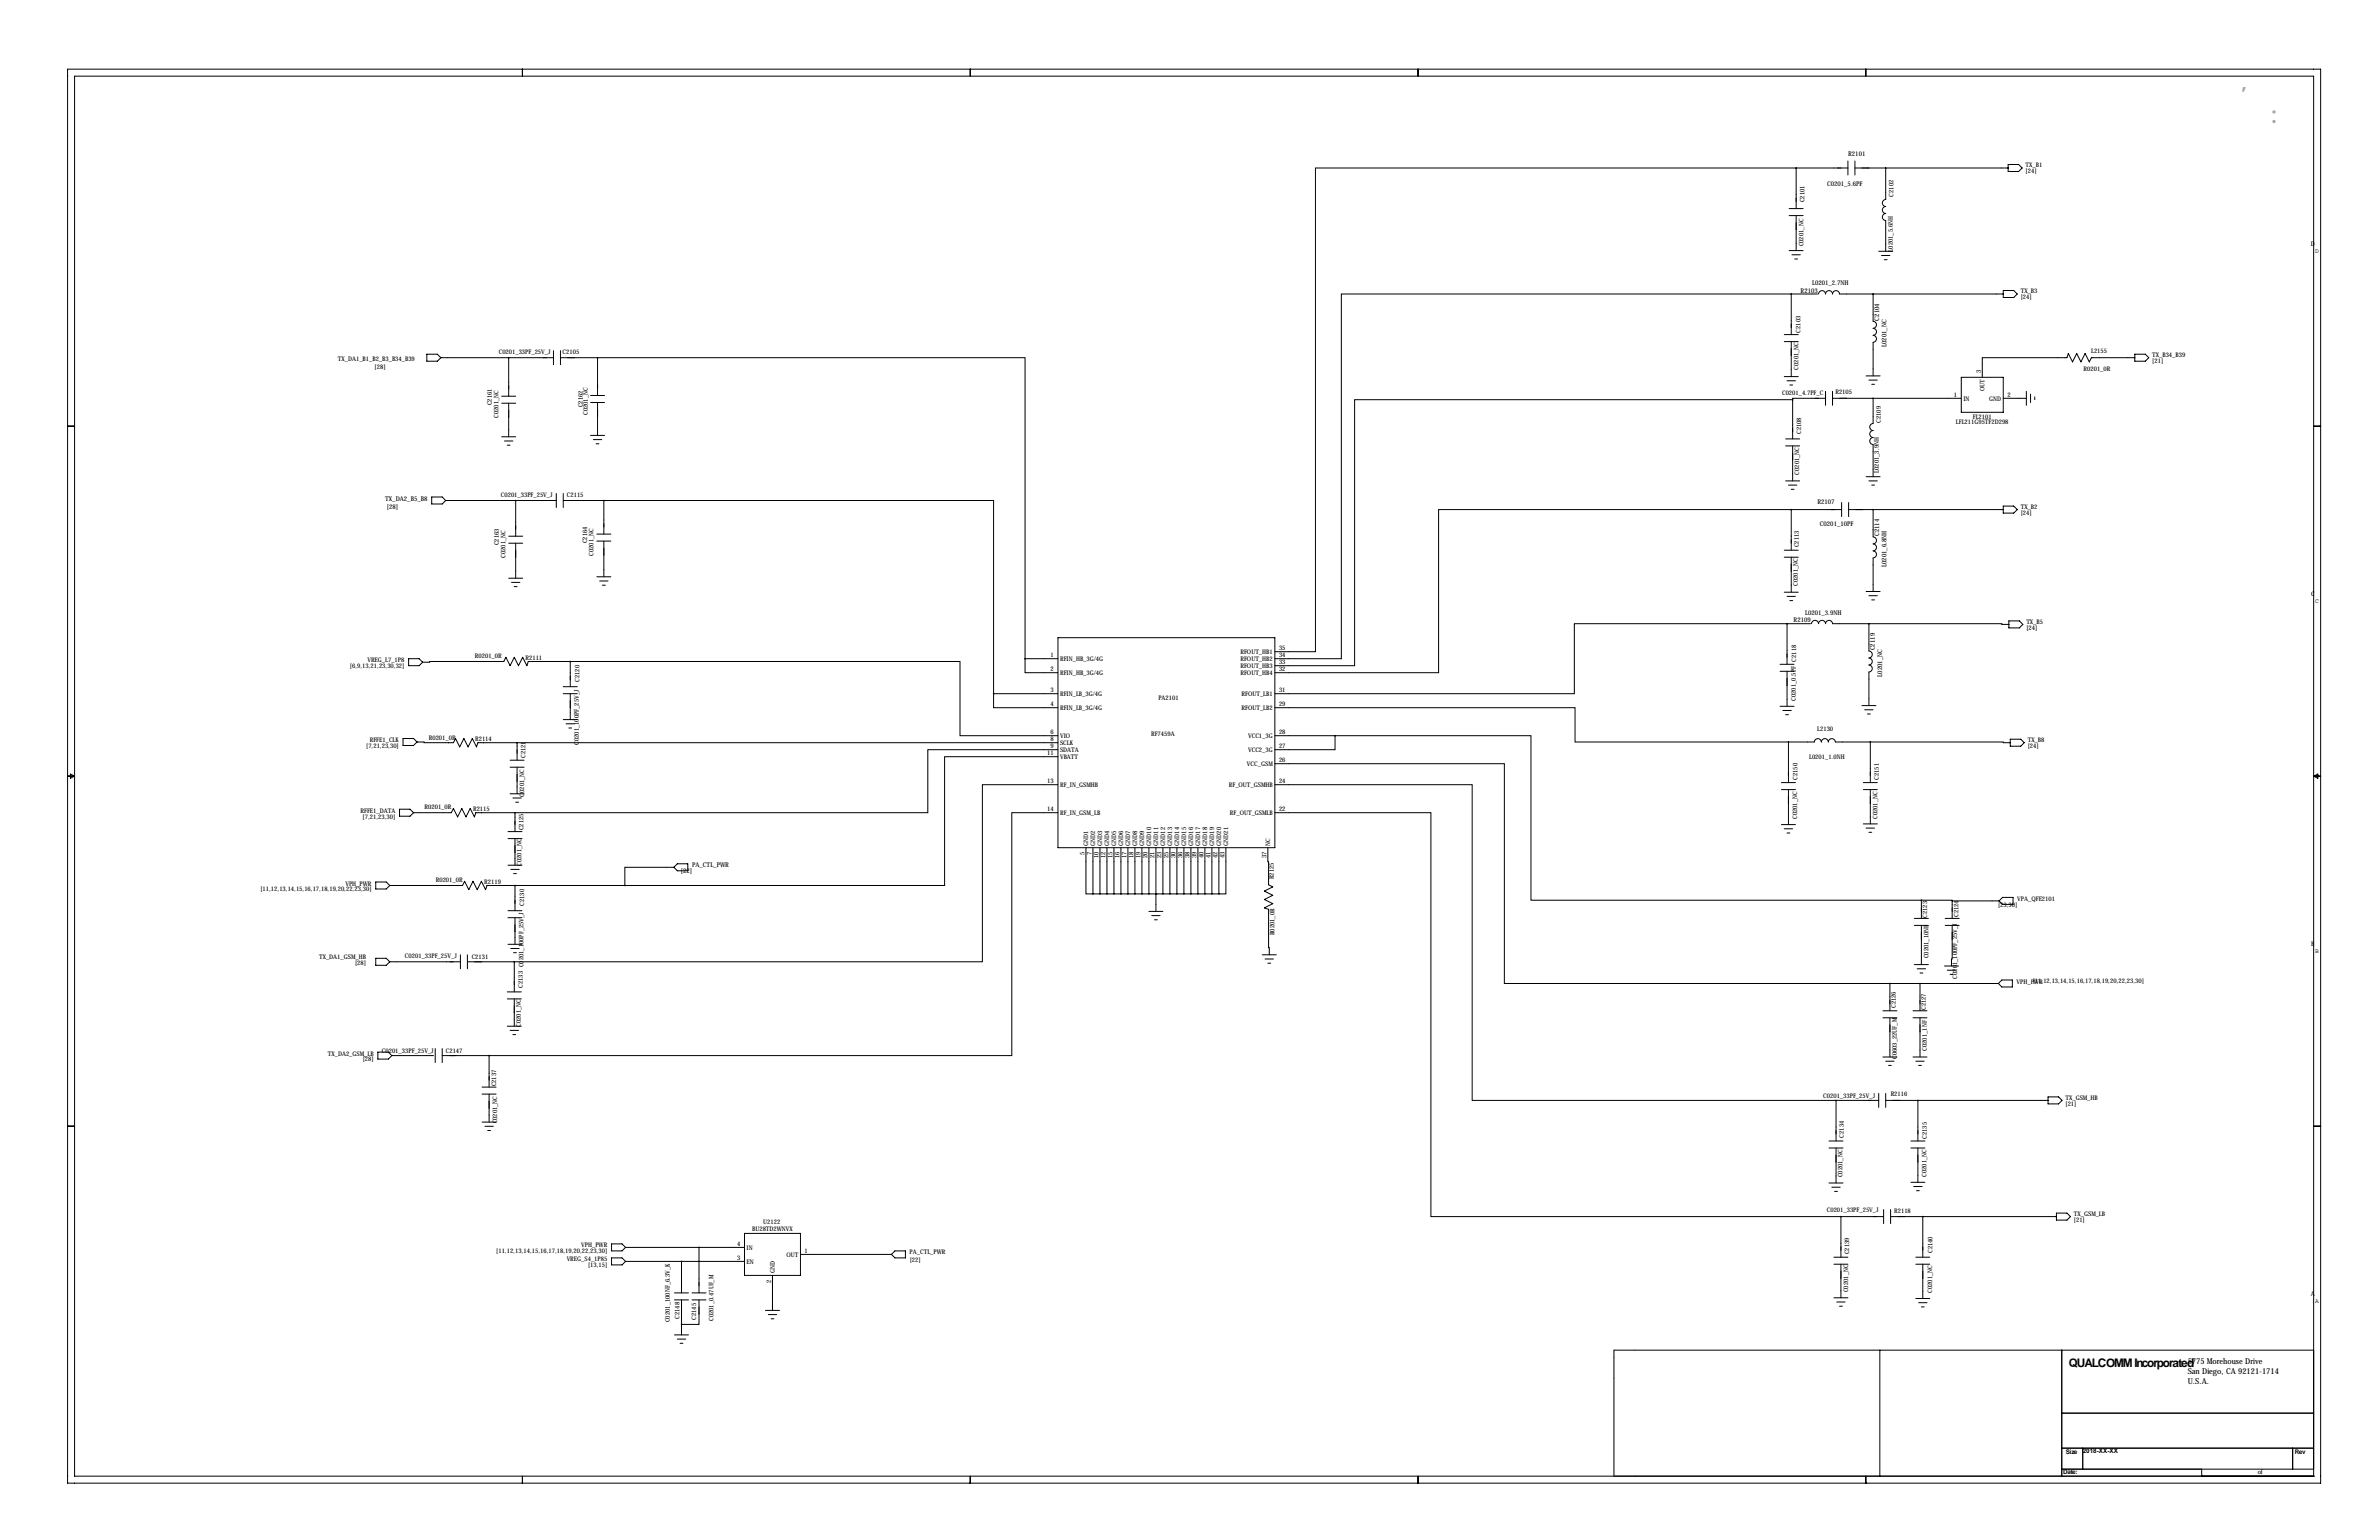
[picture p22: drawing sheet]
<svg xmlns="http://www.w3.org/2000/svg" width="864mm" height="559mm" viewBox="0 0 864 559" stroke-linecap="round" stroke-linejoin="round" font-family="sans-serif">
<defs><g id="words">
<g font-size="7.3" fill="#666">
<text x="813.4" y="32.7">，</text>
<text x="823.7" y="44.7">：</text>
</g>
<text font-size="4.3" x="751" y="496">QUALCOMM Incorporated</text>
<g font-size="3">
<text x="794.2" y="494.8">5775 Morehouse Drive</text>
<text x="794.2" y="502.4">U.S.A.</text>
<text x="794.2" y="498.6">San Diego, CA 92121-1714</text>
</g>
<g font-size="2.4">
<text x="670.9" y="56.5">R2101</text>
<text x="663.2" y="67.6">C0201_5.6PF</text>
<text x="653.6" y="106.2">R2103</text>
<text x="657.8" y="103.5">L0201_2.7NH</text>
<text x="682.1" y="116.3" transform="rotate(-90 682.1 116.3)">C2104</text>
<text x="684.8" y="125.9" transform="rotate(-90 684.8 125.9)">L0201_NC</text>
<text x="139.8" y="181.6">TX_DA2_B5_B8</text>
<text x="140.4" y="184.5">[28]</text>
<text x="659.7" y="182.8">R2107</text>
<text x="660.6" y="190.8">C0201_10PF</text>
<text x="682.1" y="194.6" transform="rotate(-90 682.1 194.6)">C2114</text>
<text x="684.8" y="205.8" transform="rotate(-90 684.8 205.8)">L0201_6.8NH</text>
<text x="651.1" y="225.8">R2109</text>
<text x="655.3" y="223.1">L0201_3.9NH</text>
<text x="680.6" y="236" transform="rotate(-90 680.6 236)">C2119</text>
<text x="683.3" y="245.6" transform="rotate(-90 683.3 245.6)">L0201_NC</text>
<text x="247.1" y="316.9">[22]</text>
<text x="251.2" y="314.7">PA_CTL_PWR</text>
</g>
<g font-size="2.3">
<text x="735.3" y="60.7">TX_B1</text>
<text x="735.3" y="62.8">[24]</text>
<text x="687.3" y="71.3" transform="rotate(-90 687.3 71.3)">C2102</text>
<text x="655.1" y="73.4" transform="rotate(-90 655.1 73.4)">C2101</text>
<text x="654.6" y="89.4" transform="rotate(-90 654.6 89.4)">C0201_NC</text>
<text x="838.9" y="89.1">D</text>
<text x="687.2" y="91.3" transform="rotate(-90 687.2 91.3)">L0201_5.6NH</text>
<text x="840.5" y="91.8">D</text>
<text x="733.6" y="106.4">TX_B3</text>
<text x="733.6" y="108.5">[24]</text>
<text x="653.5" y="120.7" transform="rotate(-90 653.5 120.7)">C2103</text>
<text x="122.7" y="131.1">TX_DA1_B1_B2_B3_B34_B39</text>
<text x="181" y="128.3">C0201_33PF_25V_J</text>
<text x="204.2" y="128.4">C2105</text>
<text x="759.1" y="128.1">L2155</text>
<text x="781.3" y="129.5">TX_B34_B39</text>
<text x="781.3" y="131.7">[21]</text>
<text x="136" y="133.9">[28]</text>
<text x="652.9" y="134.1" transform="rotate(-90 652.9 134.1)">C0201_NC</text>
<text x="719.1" y="135.4" transform="rotate(-90 719.1 135.4)">3</text>
<text x="756.4" y="134.5">R0201_0R</text>
<text x="646.9" y="143.3">C0201_4.7PF_C</text>
<text x="666.3" y="142.8">R2105</text>
<text x="720.4" y="142" transform="rotate(-90 720.4 142)">OUT</text>
<text x="178.6" y="147.1" transform="rotate(-90 178.6 147.1)">C2161</text>
<text x="211.6" y="147.8" transform="rotate(-90 211.6 147.8)">C2162</text>
<text x="709.3" y="144">1</text>
<text x="712.7" y="145.3">IN</text>
<text x="722.1" y="145.3">GND</text>
<text x="728.7" y="144">2</text>
<text x="180.9" y="151.6" transform="rotate(-90 180.9 151.6)">C0201_NC</text>
<text x="213.4" y="150.6" transform="rotate(-90 213.4 150.6)">C0201_NC</text>
<text x="682.8" y="153.4" transform="rotate(-90 682.8 153.4)">C2109</text>
<text x="710" y="153.8">LFL211G95TF2D298</text>
<text x="716.2" y="151.9">FL2101</text>
<text x="653.8" y="157.5" transform="rotate(-90 653.8 157.5)">C2108</text>
<text x="653.1" y="172.2" transform="rotate(-90 653.1 172.2)">C0201_NC</text>
<text x="682.1" y="171.6" transform="rotate(-90 682.1 171.6)">L0201_3.9NH</text>
<text x="181.8" y="180.3">C0201_33PF_25V_J</text>
<text x="205.8" y="180.2">C2115</text>
<text x="733.6" y="184.7">TX_B2</text>
<text x="733.6" y="186.8">[24]</text>
<text x="181.1" y="197.9" transform="rotate(-90 181.1 197.9)">C2163</text>
<text x="213.1" y="197.1" transform="rotate(-90 213.1 197.1)">C2164</text>
<text x="183.5" y="202.4" transform="rotate(-90 183.5 202.4)">C0201_NC</text>
<text x="215.5" y="201.7" transform="rotate(-90 215.5 201.7)">C0201_NC</text>
<text x="653" y="198.6" transform="rotate(-90 653 198.6)">C2113</text>
<text x="652.6" y="212.6" transform="rotate(-90 652.6 212.6)">C0201_NC</text>
<text x="839" y="216.1">C</text>
<text x="840.5" y="218.8">C</text>
<text x="735.6" y="226.3">TX_B5</text>
<text x="735.6" y="228.4">[24]</text>
<text x="172.4" y="238.8">R0201_0R</text>
<text x="190.8" y="239.5">R2111</text>
<text x="381.3" y="238.5">1</text>
<text x="384.8" y="239.8">RFIN_HB_3G/4G</text>
<text x="450.3" y="237.3">RFOUT_HB1</text>
<text x="450.3" y="239.8">RFOUT_HB2</text>
<text x="464.3" y="236">35</text>
<text x="464.3" y="238.5">34</text>
<text x="127" y="242.4">[6,9,13,21,23,30,32]</text>
<text x="133.4" y="240.3">VREG_L7_1P8</text>
<text x="381.3" y="243.6">2</text>
<text x="384.8" y="244.9">RFIN_HB_3G/4G</text>
<text x="450.3" y="242.4">RFOUT_HB3</text>
<text x="450.3" y="244.9">RFOUT_HB4</text>
<text x="464.3" y="241">33</text>
<text x="464.3" y="243.6">32</text>
<text x="210.3" y="247.4" transform="rotate(-90 210.3 247.4)">C2120</text>
<text x="381.3" y="251.2">3</text>
<text x="464.3" y="251.2">31</text>
<text x="381.3" y="256.3">4</text>
<text x="384.8" y="252.5">RFIN_LB_3G/4G</text>
<text x="384.8" y="257.6">RFIN_LB_3G/4G</text>
<text x="420.5" y="254">PA2101</text>
<text x="450.7" y="252.5">RFOUT_LB1</text>
<text x="450.7" y="257.6">RFOUT_LB2</text>
<text x="464.3" y="256.3">29</text>
<text x="651.9" y="254.3" transform="rotate(-90 651.9 254.3)">C0201_0.5PF C2118</text>
<text x="134.2" y="269.2">RFFE1_CLK</text>
<text x="155.7" y="268.5">R0201_0R</text>
<text x="172.5" y="269">R2114</text>
<text x="381.3" y="266.4">6</text>
<text x="381.3" y="269">8</text>
<text x="384.8" y="267.8">VIO</text>
<text x="417.9" y="267">RF7459A</text>
<text x="453.1" y="267.8">VCC1_3G</text>
<text x="464.3" y="266.4">28</text>
<text x="659.7" y="265.2">L2130</text>
<text x="736.1" y="269.2">TX_B8</text>
<text x="132.9" y="271.4">[7,21,23,30]</text>
<text x="190.8" y="275.1" transform="rotate(-90 190.8 275.1)">C2121</text>
<text x="210.1" y="270.3" transform="rotate(-90 210.1 270.3)">C0201_100PF_25V_J</text>
<text x="380.2" y="274.1">11</text>
<text x="381.3" y="271.5">9</text>
<text x="384.8" y="270.3">SCLK</text>
<text x="384.8" y="272.8">SDATA</text>
<text x="384.8" y="275.4">VBATT</text>
<text x="453.1" y="272.8">VCC2_3G</text>
<text x="464.3" y="271.5">27</text>
<text x="656.7" y="275.4">L0201_1.0NH</text>
<text x="736.1" y="271.4">[24]</text>
<text x="452.7" y="277.9">VCC_GSM</text>
<text x="464.3" y="276.6">26</text>
<text x="380.2" y="284.2">13</text>
<text x="384.8" y="285.5">RF_IN_GSMHB</text>
<text x="446.1" y="285.5">RF_OUT_GSMHB</text>
<text x="464.3" y="284.2">24</text>
<text x="652.5" y="283" transform="rotate(-90 652.5 283)">C2150</text>
<text x="682" y="283" transform="rotate(-90 682 283)">C2151</text>
<text x="154.1" y="293.6">R0201_0R</text>
<text x="190.3" y="289.1" transform="rotate(-90 190.3 289.1)">C0201_NC</text>
<text x="130.9" y="294.9">RFFE1_DATA</text>
<text x="131.6" y="297">[7,21,23,30]</text>
<text x="171.7" y="294.4">R2115</text>
<text x="380.2" y="294.4">14</text>
<text x="384.8" y="295.7">RF_IN_GSM_LB</text>
<text x="446.5" y="295.7">RF_OUT_GSMLB</text>
<text x="464.3" y="294.4">22</text>
<text x="652.4" y="297.2" transform="rotate(-90 652.4 297.2)">C0201_NC</text>
<text x="681.6" y="297.2" transform="rotate(-90 681.6 297.2)">C0201_NC</text>
<text x="190" y="301.2" transform="rotate(-90 190 301.2)">C2125</text>
<text x="393.7" y="310.3" transform="rotate(-90 393.7 310.3)">5</text>
<text x="395" y="306.8" transform="rotate(-90 395 306.8)">GND1</text>
<text x="396.2" y="310.3" transform="rotate(-90 396.2 310.3)">7</text>
<text x="397.6" y="306.8" transform="rotate(-90 397.6 306.8)">GND2</text>
<text x="398.8" y="311.5" transform="rotate(-90 398.8 311.5)">10</text>
<text x="400.1" y="306.8" transform="rotate(-90 400.1 306.8)">GND3</text>
<text x="401.3" y="311.5" transform="rotate(-90 401.3 311.5)">12</text>
<text x="402.6" y="306.8" transform="rotate(-90 402.6 306.8)">GND4</text>
<text x="403.9" y="311.5" transform="rotate(-90 403.9 311.5)">15</text>
<text x="405.2" y="306.8" transform="rotate(-90 405.2 306.8)">GND5</text>
<text x="406.4" y="311.5" transform="rotate(-90 406.4 311.5)">16</text>
<text x="407.7" y="306.8" transform="rotate(-90 407.7 306.8)">GND6</text>
<text x="408.9" y="311.5" transform="rotate(-90 408.9 311.5)">17</text>
<text x="410.3" y="306.8" transform="rotate(-90 410.3 306.8)">GND7</text>
<text x="411.5" y="311.5" transform="rotate(-90 411.5 311.5)">18</text>
<text x="412.8" y="306.8" transform="rotate(-90 412.8 306.8)">GND8</text>
<text x="414" y="311.5" transform="rotate(-90 414 311.5)">19</text>
<text x="415.3" y="306.8" transform="rotate(-90 415.3 306.8)">GND9</text>
<text x="416.6" y="311.5" transform="rotate(-90 416.6 311.5)">20</text>
<text x="417.9" y="306.8" transform="rotate(-90 417.9 306.8)">GND10</text>
<text x="419.1" y="311.5" transform="rotate(-90 419.1 311.5)">21</text>
<text x="420.4" y="306.8" transform="rotate(-90 420.4 306.8)">GND11</text>
<text x="421.6" y="311.5" transform="rotate(-90 421.6 311.5)">23</text>
<text x="423" y="306.8" transform="rotate(-90 423 306.8)">GND12</text>
<text x="424.2" y="311.5" transform="rotate(-90 424.2 311.5)">25</text>
<text x="425.5" y="306.8" transform="rotate(-90 425.5 306.8)">GND13</text>
<text x="426.7" y="311.5" transform="rotate(-90 426.7 311.5)">30</text>
<text x="428" y="306.8" transform="rotate(-90 428 306.8)">GND14</text>
<text x="429.3" y="311.5" transform="rotate(-90 429.3 311.5)">36</text>
<text x="430.6" y="306.8" transform="rotate(-90 430.6 306.8)">GND15</text>
<text x="431.8" y="311.5" transform="rotate(-90 431.8 311.5)">38</text>
<text x="433.1" y="306.8" transform="rotate(-90 433.1 306.8)">GND16</text>
<text x="434.3" y="311.5" transform="rotate(-90 434.3 311.5)">39</text>
<text x="435.7" y="306.8" transform="rotate(-90 435.7 306.8)">GND17</text>
<text x="436.9" y="311.5" transform="rotate(-90 436.9 311.5)">40</text>
<text x="438.2" y="306.8" transform="rotate(-90 438.2 306.8)">GND18</text>
<text x="439.4" y="311.5" transform="rotate(-90 439.4 311.5)">41</text>
<text x="440.7" y="306.8" transform="rotate(-90 440.7 306.8)">GND19</text>
<text x="442" y="311.5" transform="rotate(-90 442 311.5)">42</text>
<text x="443.3" y="306.8" transform="rotate(-90 443.3 306.8)">GND20</text>
<text x="444.5" y="311.5" transform="rotate(-90 444.5 311.5)">43</text>
<text x="445.8" y="306.8" transform="rotate(-90 445.8 306.8)">GND21</text>
<text x="459.7" y="311.5" transform="rotate(-90 459.7 311.5)">37</text>
<text x="461.1" y="306.8" transform="rotate(-90 461.1 306.8)">NC</text>
<text x="189.3" y="314.2" transform="rotate(-90 189.3 314.2)">C0201_NC</text>
<text x="94.5" y="323.4">[11,12,13,14,15,16,17,18,19,20,22,23,30]</text>
<text x="125.4" y="321.3">VPH_PWR</text>
<text x="158.2" y="320">R0201_0R</text>
<text x="175.8" y="320.8">R2119</text>
<text x="462.4" y="319" transform="rotate(-90 462.4 319)">R2125</text>
<text x="190.2" y="328.7" transform="rotate(-90 190.2 328.7)">C2130</text>
<text x="725.3" y="329">[23,30]</text>
<text x="732.3" y="326.9">VPA_QFE2101</text>
<text x="699.6" y="333" transform="rotate(-90 699.6 333)">C2123</text>
<text x="710.9" y="332.7" transform="rotate(-90 710.9 332.7)">C2124</text>
<text x="462.6" y="339.4" transform="rotate(-90 462.6 339.4)">R0201_0R</text>
<text x="115.8" y="348">TX_DA1_GSM_HB</text>
<text x="147" y="347.7">C0201_33PF_25V_J</text>
<text x="171.2" y="347.8">C2131</text>
<text x="700" y="347.7" transform="rotate(-90 700 347.7)">C0201_10NF</text>
<text x="839" y="343.1">B</text>
<text x="840.5" y="345.8">B</text>
<text x="128.9" y="350.1">[28]</text>
<text x="189.7" y="358.4" transform="rotate(-90 189.7 358.4)">C2133 C0201_100PF_25V_J</text>
<text x="710.5" y="355.1" transform="rotate(-90 710.5 355.1)">C0201_100PF_25V_J</text>
<text x="732" y="356.9">VPH_PWR</text>
<text x="737.9" y="356.7">[11,12,13,14,15,16,17,18,19,20,22,23,30]</text>
<text x="688.2" y="365.8" transform="rotate(-90 688.2 365.8)">C2126</text>
<text x="699.1" y="366.5" transform="rotate(-90 699.1 366.5)">C2127</text>
<text x="189.1" y="372.6" transform="rotate(-90 189.1 372.6)">C0201_NC</text>
<text x="119" y="383">TX_DA2_GSM_LB</text>
<text x="138.6" y="382">C0201_33PF_25V_J</text>
<text x="161.8" y="382.1">C2147</text>
<text x="699.5" y="381.3" transform="rotate(-90 699.5 381.3)">C0201_1NF</text>
<text x="131.7" y="385.2">[28]</text>
<text x="688.6" y="384.3" transform="rotate(-90 688.6 384.3)">C0603_22UF_M</text>
<text x="180.1" y="394.2" transform="rotate(-90 180.1 394.2)">C2137</text>
<text x="661.9" y="398.5">C0201_33PF_25V_J</text>
<text x="686.3" y="397.9">R2116</text>
<text x="749.8" y="399">TX_GSM_HB</text>
<text x="749.8" y="401.2">[21]</text>
<text x="180.4" y="407.7" transform="rotate(-90 180.4 407.7)">C0201_NC</text>
<text x="669.3" y="412.8" transform="rotate(-90 669.3 412.8)">C2134</text>
<text x="699.5" y="413.3" transform="rotate(-90 699.5 413.3)">C2135</text>
<text x="668.9" y="427.2" transform="rotate(-90 668.9 427.2)">C0201_NC</text>
<text x="699.4" y="427" transform="rotate(-90 699.4 427)">C0201_NC</text>
<text x="663.1" y="439.9">C0201_33PF_25V_J</text>
<text x="687.6" y="440.3">R2118</text>
<text x="752.9" y="441.2">TX_GSM_LB</text>
<text x="752.9" y="443.3">[21]</text>
<text x="273" y="446.6">BU28TD2WNVX</text>
<text x="277.1" y="444.2">U2122</text>
<text x="180.1" y="454.7">[11,12,13,14,15,16,17,18,19,20,22,23,30]</text>
<text x="211" y="452.6">VPH_PWR</text>
<text x="267.5" y="452.1">4</text>
<text x="271" y="453.4">IN</text>
<text x="285.5" y="456">OUT</text>
<text x="292.1" y="454.7">1</text>
<text x="330.2" y="455.2">PA_CTL_PWR</text>
<text x="671.3" y="455.2" transform="rotate(-90 671.3 455.2)">C2139</text>
<text x="701.5" y="454.7" transform="rotate(-90 701.5 454.7)">C2140</text>
<text x="205.7" y="457.7">VREG_S4_1P85</text>
<text x="213.5" y="459.8">[13,15]</text>
<text x="267.5" y="457.2">3</text>
<text x="271" y="458.5">EN</text>
<text x="330.3" y="458">[22]</text>
<text x="279.9" y="465.5" transform="rotate(-90 279.9 465.5)">2</text>
<text x="281.2" y="462" transform="rotate(-90 281.2 462)">GND</text>
<text x="670.9" y="468.9" transform="rotate(-90 670.9 468.9)">C0201_NC</text>
<text x="701.4" y="469.1" transform="rotate(-90 701.4 469.1)">C0201_NC</text>
<text x="838.9" y="470.1">A</text>
<text x="840.5" y="472.8">A</text>
<text x="243.2" y="479.8" transform="rotate(-90 243.2 479.8)">C0201_100NF_6.3V_K</text>
<text x="246.7" y="478.5" transform="rotate(-90 246.7 478.5)">C2148</text>
<text x="252.7" y="478.9" transform="rotate(-90 252.7 478.9)">C2145</text>
<text x="259.1" y="479.3" transform="rotate(-90 259.1 479.3)">C0201_0.47UF_M</text>
<text x="750" y="527.5">Size</text>
<text x="756.1" y="527.3">2018-XX-XX</text>
<text x="833" y="527.8">Rev</text>
<text x="748.9" y="534.9">Date:</text>
<text x="819.6" y="534.9">of</text>
</g>
</g></defs>
<g fill="none" stroke="#000" stroke-width=".36">
<path d="M24.5 25.1h817.9v513.1h-817.9zM27.1 27.6h812.8v508h-812.8zM189.6 25.1v2.5M352.2 25.1v2.5M514.8 25.1v2.5M677.3 25.1v2.5M670.8 58.4v5.1M673.4 58.4v5.1M729 59.7h3.8l1.3 1.3-1.3 1.2h-3.8zM649.5 75.7h5.1M649.5 78.2h5.1M652 61h-174.5v175.5h-14.7"/>
<path d="M652 61v14.7M652 78.2v12.7M652 61h18.8M673.4 61h55.6M684.5 61v11.4a1.27 1.27 0 0 0-1.2 1.3 1.27 1.27 0 0 0 1.2 1.2 1.27 1.27 0 0 0-1.2 1.3 1.27 1.27 0 0 0 1.2 1.3 1.27 1.27 0 0 0-1.2 1.2 1.27 1.27 0 0 0 1.2 1.3v11.2M649.5 90.9h5.1M650.5 92.5h3M651.5 94h1M682 91.2h5.1M683 92.7h3.1M684 94.2h1M650.2 106.7h9.7"/>
<path d="M650.2 106.7h-163.3v132.3h-24.1M650.2 106.7v14.7M660.1 106.7a1.27 1.27 0 0 1 1.3-1.2 1.27 1.27 0 0 1 1.3 1.2M662.7 106.7a1.27 1.27 0 0 1 1.3-1.2 1.27 1.27 0 0 1 1.2 1.2M665.2 106.7a1.27 1.27 0 0 1 1.3-1.2 1.27 1.27 0 0 1 1.3 1.2h59.4M680 106.7v9.9M680 116.6a1.27 1.27 0 0 1 1.2 1.3 1.27 1.27 0 0 1-1.2 1.2M680 119.1a1.27 1.27 0 0 1 1.2 1.3 1.27 1.27 0 0 1-1.2 1.3M727.2 105.4h3.8l1.3 1.3-1.3 1.2h-3.8zM154.9 128.5h3.8l1.3 1.3-1.3 1.3h-3.8zM160 129.8h40.9M184.7 129.8v14"/>
<path d="M200.9 127.3v5M203.5 129.8h13.4M203.5 127.3v5M216.9 129.8h155.2v109.2M216.9 129.8v13.7M647.7 121.4h5.1M647.7 124h5.1M647.7 136.7h5.1M648.7 138.2h3.1M649.7 139.7h1M650.2 124v12.7M677.4 136.4h5.1"/>
<path d="M678.4 137.9h3.1M679.4 139.4h1.1M680 121.7a1.27 1.27 0 0 1 1.2 1.2 1.27 1.27 0 0 1-1.2 1.3v12.2M712 136.9h15.2v12.7h-15.2zM775 129.8h-15.8l-.8 1.5-1.5-3-1.5 3-1.5-3-1.6 3-1.5-3-.5 1.5h-30.7v7.1M775 128.5h3.8l1.2 1.3-1.2 1.3h-3.8zM24.5 154.6h2.6M182.1 143.8h5.1M182.1 146.3h5.1M182.1 158.5h5.1M184.7 146.3v12.2M214.4 143.5h5.1"/>
<path d="M214.4 146.1h5.1M214.4 158h5.1M215.4 159.5h3M216.9 146.1v11.9M648.2 159.3h5.1M650.7 145h-159v96.6h-28.9M650.7 145v14.3M662.7 144.5h-12v.5M662.7 142v5.1M665.2 144.5h14.8M665.2 142v5.1M680 144.5v9.2a1.27 1.27 0 0 0-1.3 1.2 1.27 1.27 0 0 0 1.3 1.3 1.27 1.27 0 0 0-1.3 1.3 1.27 1.27 0 0 0 1.3 1.3 1.27 1.27 0 0 0-1.3 1.2 1.27 1.27 0 0 0 1.2 1.3l.1 11.7"/>
<path d="M680 144.5h32M727.2 144.5h8.4M735.6 142v5.1M737.1 143v3.1M738.6 144v1M839.9 154.6h2.5M183.1 160h3.1M184.1 161.5h1.1M201.9 179.1v5M204.5 179.1v5M216.4 161h1M648.2 161.8h5.1"/>
<path d="M648.2 174.5h5.1M649.2 176h3.1M650.2 177.5h1.1M650.7 161.8v12.7M677.4 173h5.1M678.4 174.5h3.1M679.4 176h1.1M156.7 180.3h3.8l1.3 1.3-1.3 1.3h-3.8zM161.8 181.6h40.1M184.7 194.6h5M184.7 197.1h5M187.2 181.6v13"/>
<path d="M187.2 197.1v12.7M204.5 181.6h14.7M216.7 193.8h5M216.7 196.3h5M219.2 181.6h141.5v70.1M219.2 181.6v12.2M219.2 196.3v13M647.7 199.6h5.1M650.2 184.9h-128v59.2h-59.4M650.2 184.9v14.7M650.2 184.9h18.3M668.5 182.4v5.1"/>
<path d="M671.1 184.9h56.1M671.1 182.4v5.1M680 184.9v9.9M680 194.8a1.27 1.27 0 0 1 1.2 1.3 1.27 1.27 0 0 1-1.2 1.3M680 197.4a1.27 1.27 0 0 1 1.2 1.2 1.27 1.27 0 0 1-1.2 1.3M680 199.9a1.27 1.27 0 0 1 1.2 1.3 1.27 1.27 0 0 1-1.2 1.2v12.2M727.2 183.6h3.8l1.3 1.3-1.3 1.3h-3.8zM184.7 209.8h5M185.7 211.3h3M186.7 212.9h1M216.7 209.3h5M217.7 210.8h3"/>
<path d="M218.7 212.3h1M647.7 202.2h5.1M647.7 214.9h5.1M648.7 216.4h3.1M649.7 217.9h1M650.2 202.2v12.7M677.4 214.6h5.1M678.4 216.2h3.1M679.4 217.7h1.1M148.3 239h3.8l1.3 1.3-1.3 1.3h-3.8zM372.1 239v5.1h11.9M372.1 239h11.9"/>
<path d="M384 231.4h78.8v76.2h-78.8zM648.7 226.3h8.7M648.7 226.3h-77.2v25.4h-108.7M648.7 226.3v14.7M657.6 226.3a1.27 1.27 0 0 1 1.3-1.2 1.27 1.27 0 0 1 1.2 1.2 1.27 1.27 0 0 1 1.3-1.2 1.27 1.27 0 0 1 1.3 1.2 1.27 1.27 0 0 1 1.3-1.2 1.27 1.27 0 0 1 1.2 1.2h13.2M678.4 226.3v9.9a1.27 1.27 0 0 1 1.3 1.3 1.27 1.27 0 0 1-1.3 1.3 1.27 1.27 0 0 1 1.3 1.2 1.27 1.27 0 0 1-1.3 1.3 1.27 1.27 0 0 1 1.3 1.3 1.27 1.27 0 0 1-1.3 1.2v12.2M678.4 226.3h48.3v.3h2.5M729.2 225.3h3.8l1.3 1.3-1.3 1.2h-3.8zM204.5 251.7h5M204.5 249.2h5M207 240h-15.2l-.5 1.6-1.6-3.1-1.5 3.1-1.5-3.1-1.5 3.1-1.6-3.1-.7 1.5h-26.9v.3h-2.6M207 240h141.5v27h35.5"/>
<path d="M207 240v9.2M207 251.7v9.4M360.7 251.7v5.1h23.3M360.7 251.7h23.3M462.8 256.8h109v12.4h77.4M646.2 241h5.1M646.2 243.6h5.1M646.2 256.3h5.1M647.2 257.8h3M648.2 259.3h1M648.7 243.6v12.7M675.9 256h5.1"/>
<path d="M676.9 257.6h3.1M677.9 259.1h1M146.3 268h3.8l1.3 1.2-1.3 1.3h-3.8zM151.4 269.2h2.5v.3h10.7l.8-1.5 1.5 3 1.5-3 1.5 3 1.5-3 1.6 3 .5-1.5h210.5M185.2 275.8h5M185.2 278.4h5M187.7 269.5v6.3M187.7 278.4v9.6M204.5 261.1h5M205.5 262.6h3M206.5 264.2h1M384 274.6h-41.1v46.7h-116.1"/>
<path d="M384 272h-47.2v22.9h-149.9M462.8 277.1h83.3v79.8h140M462.8 267h21.8M484.6 267h71.2v59.6h141.7M484.6 267v5h-21.8M649.2 269.2h9.4a1.27 1.27 0 0 1 1.3-1.2 1.27 1.27 0 0 1 1.3 1.2 1.27 1.27 0 0 1 1.2-1.2 1.27 1.27 0 0 1 1.3 1.2 1.27 1.27 0 0 1 1.3-1.2 1.27 1.27 0 0 1 1.2 1.2h12.7M649.2 269.2v14.8M678.9 269.2h48.3v.3h2.5M678.9 269.2v14.8M729.7 268.2h3.9l1.2 1.3-1.2 1.3h-3.9zM24.5 281.6h2.6M25.6 280.9l1.5 .7-1.5 .8z"/>
<path d="M145 293.6h3.8l1.3 1.3-1.3 1.3h-3.8zM150.1 294.9h13.7l.8-1.5 1.5 3 1.5-3 1.6 3 1.5-3 1.5 3 .5-1.5h14.2M185.2 288h5M186.2 289.6h3M186.9 294.9v6.9M187.2 291.1h1M384 294.9h-16.7v88.1h-189.8M384 284.7h-27.4v64.3h-169.9M462.8 294.9h56.6v146.6h148.9M462.8 284.7h71.6v114.6h132.1M646.7 284h5.1M646.7 286.5h5.1"/>
<path d="M646.7 299.2h5.1M649.2 286.5v12.7M676.4 284h5.1M676.4 286.5h5.1M676.4 299h5.1M678.9 286.5v12.5M839.9 281.6h2.5M839.9 281.6l1.5-.7v1.5zM184.4 301.8h5.1M184.4 304.3h5.1M184.4 313.9h5.1M185.4 315.5h3.1"/>
<path d="M186.4 317h1.1M186.9 304.3v9.6M244.6 314.7h-17.8v6.6M244.6 314.7l1.3-1.3h3.8v2.6h-3.8zM394.2 307.6v16.8h2.5M396.7 307.6v16.8M399.3 307.6v16.8M401.8 307.6v16.8M404.4 307.6v16.8M406.9 307.6v16.8M409.4 307.6v16.8M412 307.6v16.8"/>
<path d="M414.5 307.6v16.8M417.1 307.6v16.8M419.6 307.6v23.1M422.1 307.6v16.8M424.7 307.6v16.8M427.2 307.6v16.8M429.8 307.6v16.8M432.3 307.6v16.8M434.8 307.6v16.8M437.4 307.6v16.8M439.9 307.6v16.8M442.5 307.6v16.8"/>
<path d="M445 307.6v16.8h-2.5M460.2 307.6l.3 13.5 1.5 .7-3 1.5 3 1.6-3 1.5 3 1.5-3 1.5 1.5 .5v14h.3v2.6M647.7 300.7h3M648.7 302.3h1M677.4 300.5h3.1M678.4 302h1M136.4 320h3.8l1.3 1.3-1.3 1.3h-3.8zM141.5 321.3h26.4l.8-1.5 1.5 3 1.5-3 1.5 3 1.6-3 1.5 3 .5-1.5h50M184.4 330.5h5.1M184.4 333h5.1M186.9 321.3v9.2M186.9 333v9.6"/>
<path d="M396.7 324.4h45.8M417.1 330.7h5M418.1 332.2h3M419.1 333.8h1M419.6 324.4h.1M694.9 333.2h5.1M694.9 335.8h5.1M697.5 326.6h11.2v.3M697.5 326.6v6.6M697.5 335.8v14.2M706.1 333.2h5.1M706.1 335.8h5.1"/>
<path d="M708.7 335.8v12.2h-.3v2.5M708.7 326.9v6.3M708.7 326.9h17M726.9 325.6h3.9v2.6h-3.9l-1.2-1.3zM136.4 347.7h3.8l1.3 1.3-1.3 1.3h-3.8zM141.5 349h25.6M167.1 346.5v5M169.7 349h17M169.7 346.5v5M184.1 359.9h5.1M184.4 342.6h5.1M185.4 344.2h3.1"/>
<path d="M186.4 345.7h1.1M186.7 349v10.9M458.2 346.5h5.1M459.2 348h3.1M460.2 349.5h1.1M686.1 356.9v9.9M686.1 356.9h39.3M694.9 350h5.1M696 351.5h3M697 356.9v9.9M697 353.1h1M705.9 350.5h5"/>
<path d="M706.9 352h3M707.9 353.6h1M726.7 355.6h3.8v2.5h-3.8l-1.3-1.2zM184.1 362.5h5.1M184.1 372.4h5.1M185.2 373.9h3M186.2 375.4h1M186.7 362.5v9.9M683.5 366.8h5.1M683.5 369.3h5.1M686.1 369.3v14.2M694.4 366.8h5.1"/>
<path d="M694.4 369.3h5.1M697 369.3v14.2M137.2 381.8h3.8l1.2 1.2-1.2 1.3h-3.8zM142.2 383h15.3M158 380.5v5.1M160.5 380.5v5.1M160.5 383h17M163.1 383h2.5M175 394.5h5.1M175 397h5.1M177.5 383v11.5M177.5 397v10.2"/>
<path d="M666.5 399.3h12.9M666.5 399.3v14.7M678.2 399.3h3.8M682 396.7v5.1M683.5 383.5h5.1M684.5 399.3h59M684.5 396.7v5.1M684.5 385.1h3.1M685.5 386.6h1.1M694.4 383.5h5.1M695.5 385.1h3M696.2 399.3v14.7"/>
<path d="M696.5 386.6h1M743.5 398h3.8l1.2 1.3-1.2 1.3h-3.8zM24.5 408.6h2.6M175 407.2h5.1M176 408.7h3.1M177 410.2h1.1M664 414h5M664 416.6h5M666.5 416.6v12.7M693.7 414h5.1M693.7 416.6h5.1M696.2 416.6v12.4"/>
<path d="M839.9 408.6h2.5M664 429.3h5M665 430.8h3M666 432.3h1M683.8 438.9v5.1M686.3 438.9v5.1M693.7 429h5.1M694.7 430.5h3M695.7 432.1h1M222 456.4h3.8l1.3 1.3-1.3 1.3h-3.8zM222 451.4h3.8l1.3 1.2-1.3 1.3h-3.8zM227.1 457.7h43.2"/>
<path d="M227.1 452.6h43.2M247.4 457.7v11.4M253.7 452.6v16.5M270.3 447.5h20.3v15.3h-20.3zM290.6 455.2h33M324.9 453.9h3.8v2.5h-3.8l-1.3-1.2zM665.7 456.2h5.1M665.7 458.7h5.1M668.3 441.5v14.7M668.3 458.7v12.2M668.3 441.5h15.5M686.3 441.5h60.2"/>
<path d="M695.5 456.2h5M695.5 458.7h5M698 441.5v14.7M698 458.7v12.5M746.5 440.2h3.8l1.3 1.3-1.3 1.2h-3.8zM244.9 469.1h5M244.9 471.7h5M247.4 471.7v12.7M251.2 469.1h5.1M251.2 471.7h5.1M253.7 471.7v8.9h-6.3M277.9 475.5h5.1"/>
<path d="M278.9 477h3M279.9 478.5h1M280.4 462.8v12.7M665.7 470.9h5.1M666.7 472.4h3.1M667.8 474h1M695.5 471.2h5M696.5 472.7h3M697.5 474.2h1M244.9 484.4h5M245.9 485.9h3M246.9 487.4h1"/>
<path d="M682.4 489.9v45.7M748.4 489.9v45.7M839.9 489.9h-254v45.7M748.4 512.8h91.5M189.6 535.6v2.6M352.2 535.6v2.6M514.8 535.6v2.6M677.3 535.6v2.6M748.4 525.5h91.5M748.4 533.1h91.5M756.1 525.5v7.6M799.2 535.6h.1"/>
<path d="M799.2 533.1v2.5M832.3 525.5v7.6M839.9 535.6h.1"/>
</g>
<path d="M186.9 294.9a.05 .05 0 0 0 .1 0 .05 .05 0 0 0-.1 0zM708.6 326.9a.05 .05 0 0 0 .1 0 .05 .05 0 0 0-.1 0zM686 356.9a.05 .05 0 0 0 .1 0 .05 .05 0 0 0-.1 0zM650.2 184.9a.05 .05 0 0 0 .1 0 .05 .05 0 0 0-.1 0zM679.9 184.9a.05 .05 0 0 0 .1 0 .05 .05 0 0 0-.1 0zM650.2 106.7a.05 .05 0 0 0 .1 0 .05 .05 0 0 0-.1 0zM679.9 106.7a.05 .05 0 0 0 .1 0 .05 .05 0 0 0-.1 0zM650.7 145a.05 .05 0 0 0 .1 0 .05 .05 0 0 0-.1 0zM396.7 324.4a.05 .05 0 0 0 .1 0 .05 .05 0 0 0-.1 0zM404.3 324.4a.05 .05 0 0 0 .1 0 .05 .05 0 0 0-.1 0zM409.4 324.4a.05 .05 0 0 0 .1 0 .05 .05 0 0 0-.1 0zM417 324.4a.05 .05 0 0 0 .1 0 .05 .05 0 0 0-.1 0zM422.1 324.4a.05 .05 0 0 0 .1 0 .05 .05 0 0 0-.1 0zM429.7 324.4a.05 .05 0 0 0 .1 0 .05 .05 0 0 0-.1 0zM434.8 324.4a.05 .05 0 0 0 .1 0 .05 .05 0 0 0-.1 0zM442.4 324.4a.05 .05 0 0 0 .1 0 .05 .05 0 0 0-.1 0zM177.5 383a.05 .05 0 0 0 .1 0 .05 .05 0 0 0-.1 0zM184.6 129.8a.05 .05 0 0 0 .1 0 .05 .05 0 0 0-.1 0zM678.4 226.3a.05 .05 0 0 0 .1 0 .05 .05 0 0 0-.1 0zM678.9 269.2a.05 .05 0 0 0 .1 0 .05 .05 0 0 0-.1 0zM679.9 144.5a.05 .05 0 0 0 .1 0 .05 .05 0 0 0-.1 0zM186.9 321.3a.05 .05 0 0 0 .1 0 .05 .05 0 0 0-.1 0zM253.7 452.6a.05 .05 0 0 0 .1 0 .05 .05 0 0 0-.1 0z" fill="#000" stroke="#000" stroke-width=".51"/>
<use href="#words"/>
</svg>
